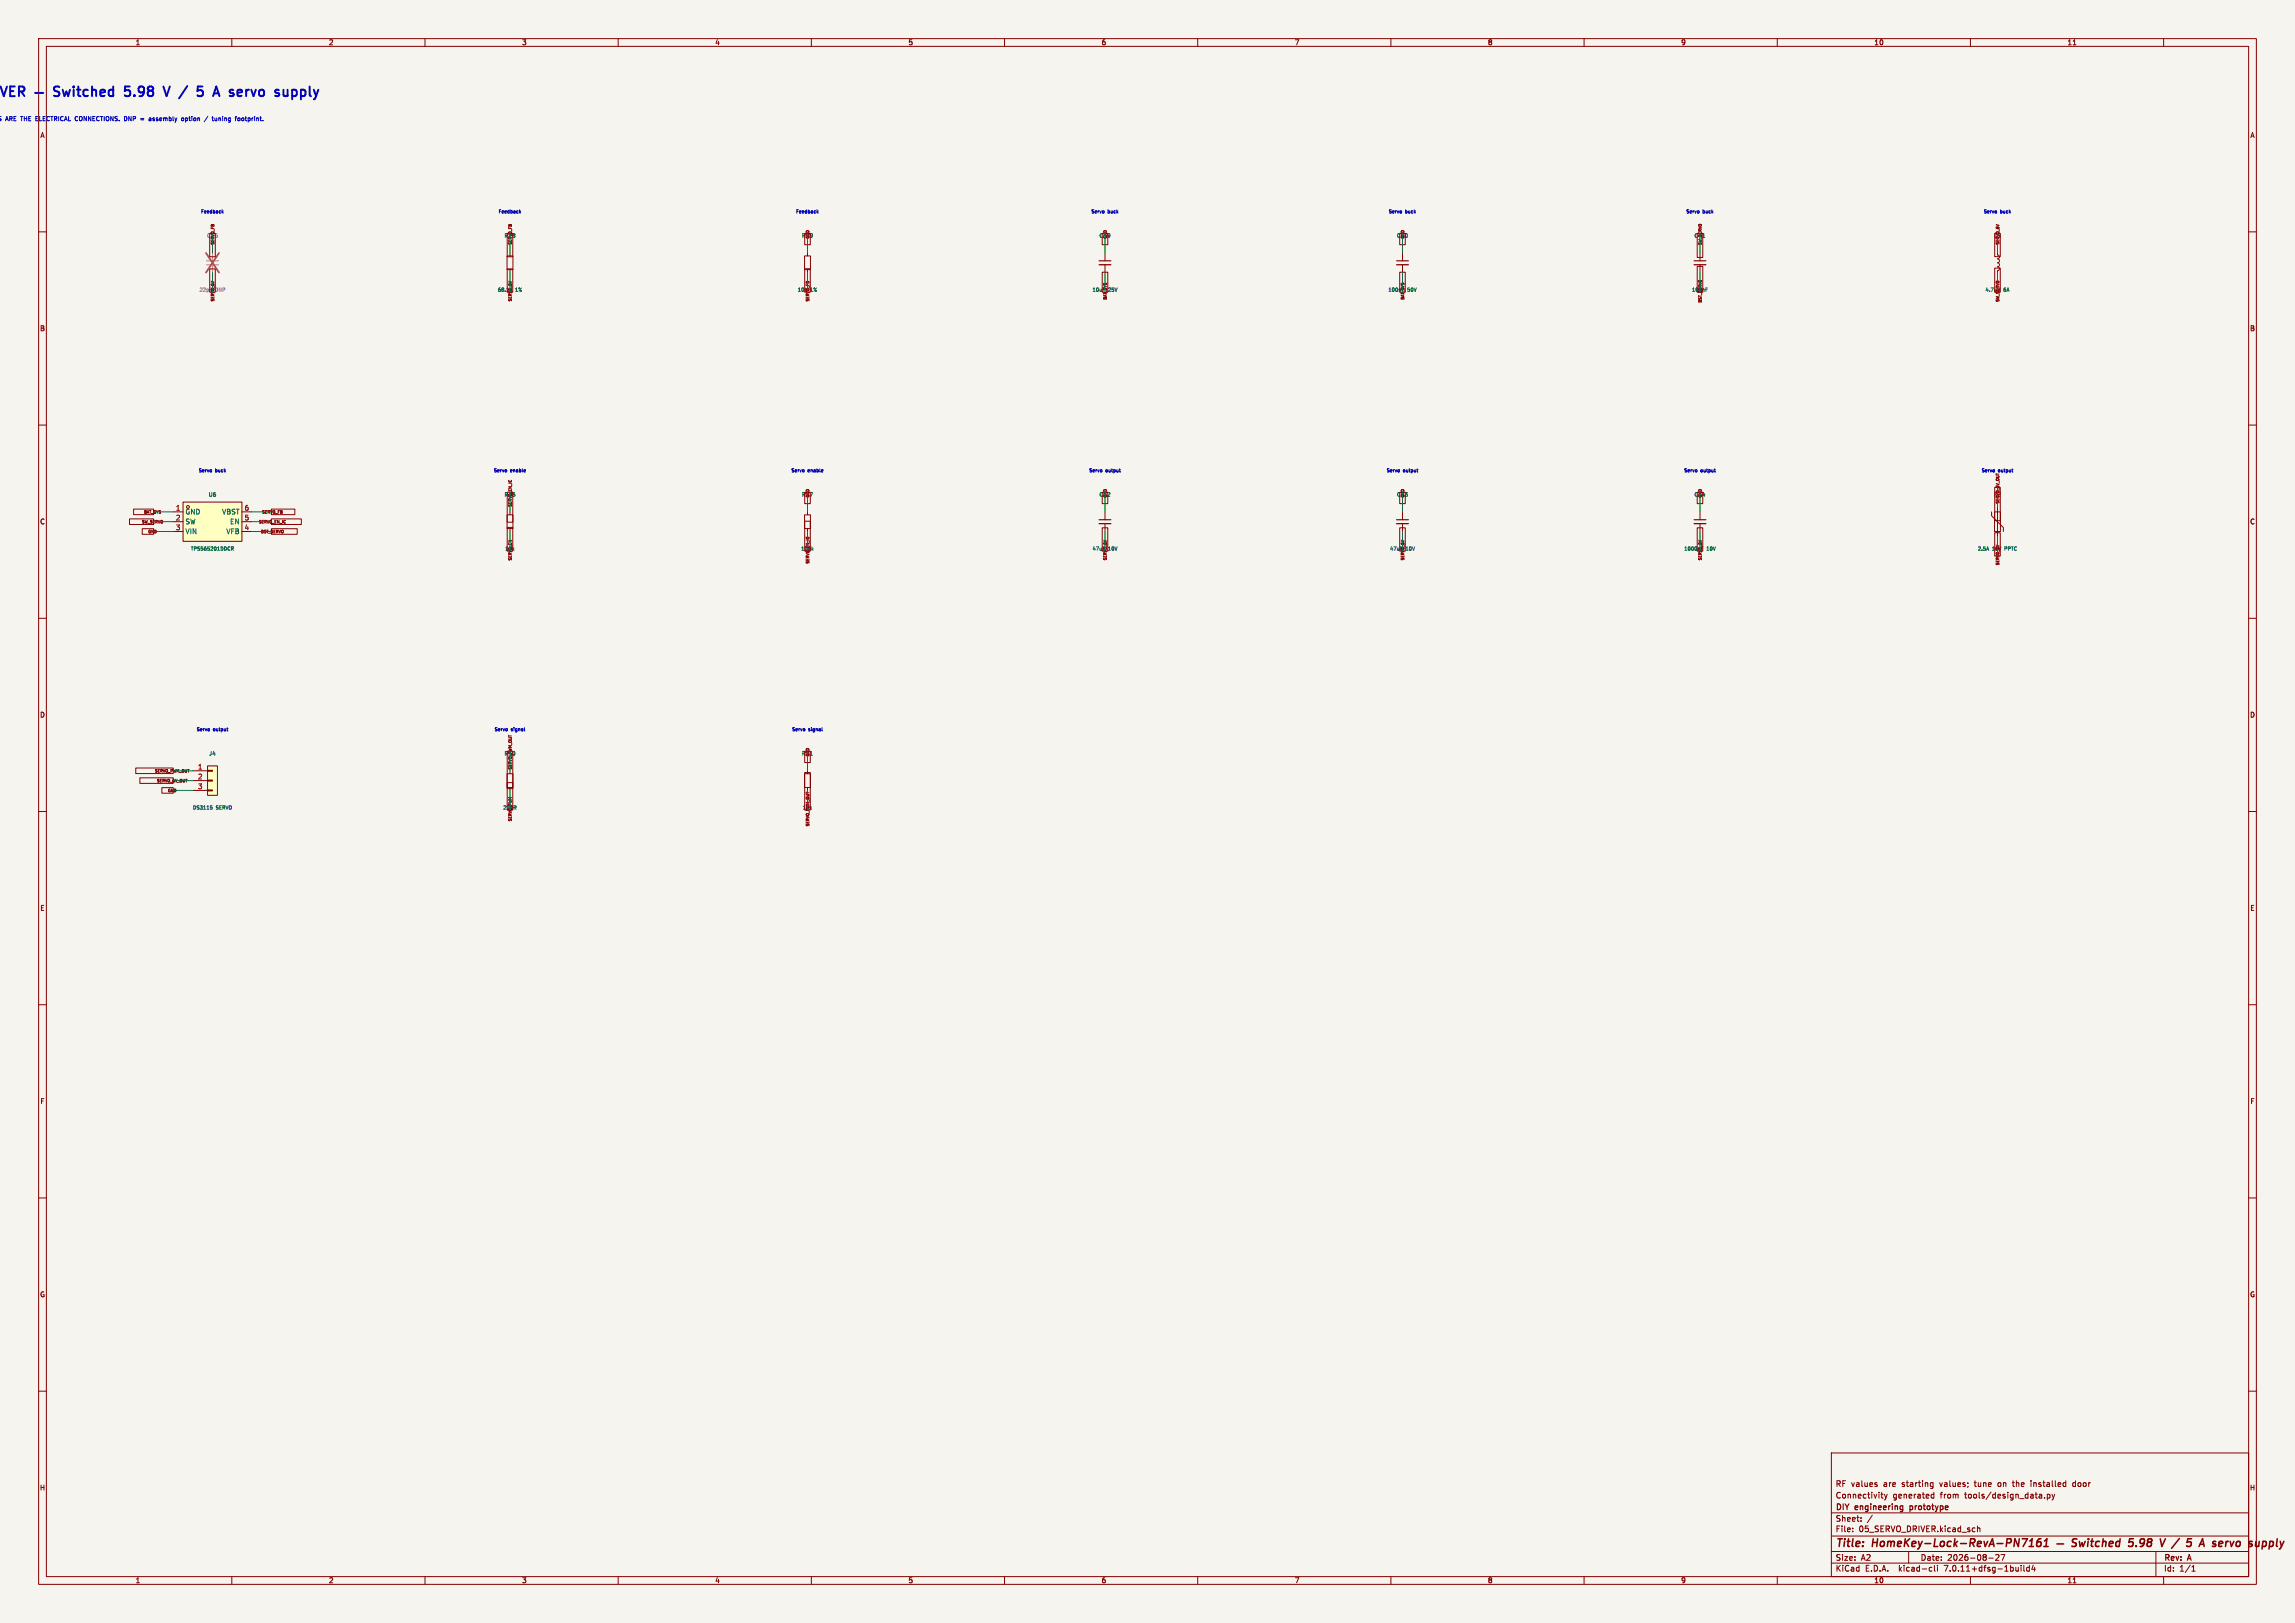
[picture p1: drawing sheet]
<svg xmlns="http://www.w3.org/2000/svg" width="594mm" height="420mm" viewBox="0 0 594 420" stroke-linecap="round" stroke-linejoin="round" font-family="sans-serif">
<defs><g id="words">
<g font-size="3.5" fill="#0000c2">
<text x=".2" y="25.8">IVER</text>
<text x="36.3" y="25.8">5.98</text>
<text x="52.6" y="25.8">/</text>
<text x="58.1" y="25.8">5</text>
<text x="63.4" y="25.8">A</text>
<text x="68.5" y="25.8">servo</text>
<text x="81.2" y="25.8">supply</text>
</g>
<g font-size="2.8" fill="#840000">
<text x="475" y="400.9">Title:</text>
<text x="484.7" y="400.9">HomeKey-Lock-RevA-PN7161</text>
<text x="553.4" y="400.9">5.98</text>
<text x="562.4" y="400.9">V /</text>
<text x="570.9" y="400.9">5</text>
<text x="575.1" y="400.9">A</text>
<text x="579.2" y="400.9">servo</text>
<text x="589.4" y="400.9">supp</text>
</g>
<g font-size="2.1" fill="#840000">
<text x="475" y="388">Connectivity</text>
<text x="475" y="385">RF values</text>
<text x="487.5" y="385">are</text>
<text x="489.9" y="388">generated</text>
<text x="492.4" y="385">starting</text>
<text x="502.2" y="388">from</text>
<text x="502.3" y="385">values;</text>
<text x="508.7" y="388">tools/design_data.py</text>
<text x="511.5" y="385">tune</text>
<text x="517.7" y="385">on</text>
<text x="521.7" y="385">the</text>
<text x="526.5" y="385">installed</text>
<text x="537.5" y="385">door</text>
<text x="475" y="394">Sheet:</text>
<text x="475" y="391.2">DIY</text>
<text x="480.2" y="391.2">engineering</text>
<text x="495" y="391.2">prototype</text>
<text x="475" y="396.7">File:</text>
<text x="481.1" y="396.7">05_SERVO_DRIVER.kicad_sch</text>
<text x="475" y="406.9">KiCad</text>
<text x="475" y="404.1">Size:</text>
<text x="481.7" y="404.1">A2</text>
<text x="482.7" y="406.9">E.D.A.</text>
<text x="491.6" y="406.9">kicad-cli</text>
<text x="497" y="404.1">Date:</text>
<text x="503.5" y="406.9">7.0.11+dfsg-1build4</text>
<text x="504" y="404.1">2026-08-27</text>
<text x="560" y="404.3">Rev:</text>
<text x="560" y="406.9">Id:</text>
<text x="564.1" y="406.9">1/1</text>
<text x="566.4" y="404.3">A</text>
</g>
<g font-size="1.8" fill="#840000">
<text x="35" y="11.9">1</text>
<text x="85" y="11.9">2</text>
<text x="135" y="11.9">3</text>
<text x="185" y="11.9">4</text>
<text x="235" y="11.9">5</text>
<text x="285" y="11.9">6</text>
<text x="335" y="11.9">7</text>
<text x="385" y="11.9">8</text>
<text x="435" y="11.9">9</text>
<text x="485" y="11.9">10</text>
<text x="535" y="11.9">11</text>
<text x="10.3" y="35.9">A</text>
<text x="582.3" y="35.9">A</text>
<text x="10.3" y="85.9">B</text>
<text x="582.3" y="85.9">B</text>
<text x="10.3" y="135.9">C</text>
<text x="582.3" y="135.9">C</text>
<text x="10.3" y="185.9">D</text>
<text x="582.3" y="185.9">D</text>
<text x="10.3" y="235.9">E</text>
<text x="582.3" y="235.9">E</text>
<text x="10.3" y="285.9">F</text>
<text x="582.3" y="285.9">F</text>
<text x="10.3" y="335.9">G</text>
<text x="582.3" y="335.9">G</text>
<text x="10.2" y="385.9">H</text>
<text x="582.2" y="385.9">H</text>
<text x="35" y="409.9">1</text>
<text x="85" y="409.9">2</text>
<text x="135" y="409.9">3</text>
<text x="185" y="409.9">4</text>
<text x="235" y="409.9">5</text>
<text x="285" y="409.9">6</text>
<text x="335" y="409.9">7</text>
<text x="385" y="409.9">8</text>
<text x="435" y="409.9">9</text>
<text x="485" y="409.9">10</text>
<text x="535" y="409.9">11</text>
</g>
<g font-size="1.8" fill="#a90000">
<text x="45.4" y="132.2">1</text>
<text x="45.4" y="134.7">2</text>
<text x="45.4" y="137.3">3</text>
<text x="63.2" y="137.3">4</text>
<text x="63.2" y="134.7">5</text>
<text x="63.2" y="132.2">6</text>
<text x="51.1" y="199.2">1</text>
<text x="51.1" y="201.7">2</text>
<text x="51.1" y="204.3">3</text>
</g>
<g font-size="1.8" fill="#006464">
<text x="47.9" y="133.3">GND</text>
<text x="47.9" y="135.9">SW</text>
<text x="57.4" y="133.3">VBST</text>
<text x="59.4" y="135.9">EN</text>
<text x="47.9" y="138.4">VIN</text>
<text x="58.5" y="138.4">VFB</text>
</g>
<g font-size="1.5" fill="#0000c2">
<text x="-.5" y="31.5">S</text>
<text x="1.7" y="31.5">ARE THE ELECTRICAL CONNECTIONS.</text>
<text x="33.3" y="31.5">DNP</text>
<text x="37.7" y="31.5">=</text>
<text x="40.1" y="31.5">assembly</text>
<text x="48.8" y="31.5">option</text>
<text x="55" y="31.5">/</text>
<text x="57.2" y="31.5">tuning</text>
<text x="63.4" y="31.5">footprint.</text>
</g>
<g font-size="1.4" fill="#840000">
<text x="53.3" y="61.8">C45</text>
<text x="130.3" y="61.8">R28</text>
<text x="438.3" y="61.8">C41</text>
<text x="515.9" y="61.8">L5</text>
<text x="130.3" y="128.8">R26</text>
<text x="515.9" y="128.8">F2</text>
<text x="130.3" y="195.8">R30</text>
</g>
<g font-size="1.4" fill="#006464">
<text x="207.3" y="61.8">R29</text>
<text x="284.3" y="61.8">C39</text>
<text x="361.3" y="61.8">C40</text>
<text x="53.8" y="128.8">U6</text>
<text x="207.3" y="128.8">R27</text>
<text x="284.3" y="128.8">C42</text>
<text x="361.3" y="128.8">C43</text>
<text x="438.3" y="128.8">C44</text>
<text x="53.9" y="195.8">J4</text>
<text x="207.3" y="195.8">R31</text>
</g>
<g font-size="1.3" fill="#840000">
<text x="51.5" y="75.7">22pF</text>
<text x="128.7" y="75.7">68.1k</text>
<text x="206.4" y="75.7">10k</text>
<text x="282.6" y="75.7">10uF</text>
<text x="359.2" y="75.7">100nF</text>
<text x="437.8" y="75.7">100nF</text>
<text x="513.8" y="75.7">4.7uH</text>
<text x="130.6" y="142.7">10k</text>
<text x="207.2" y="142.7">100k</text>
<text x="282.6" y="142.7">47uF</text>
<text x="359.6" y="142.7">47uF</text>
<text x="435.8" y="142.7">1000uF</text>
<text x="515.7" y="142.7">16V</text>
<text x="130.1" y="209.7">220R</text>
<text x="207.6" y="209.7">10k</text>
</g>
<text font-size="1.3" fill="#939391" x="55.8" y="75.7">DNP</text>
<g font-size="1.3" fill="#006464">
<text x="133.4" y="75.7">1%</text>
<text x="209.8" y="75.7">1%</text>
<text x="286.9" y="75.7">25V</text>
<text x="364.3" y="75.7">50V</text>
<text x="518.6" y="75.7">6A</text>
<text x="49.3" y="142.7">TPS565201DDCR</text>
<text x="286.9" y="142.7">10V</text>
<text x="363.9" y="142.7">10V</text>
<text x="441.7" y="142.7">10V</text>
<text x="511.8" y="142.7">2.5A</text>
<text x="519.1" y="142.7">PPTC</text>
<text x="49.8" y="209.7">DS3115</text>
<text x="55.9" y="209.7">SERVO</text>
</g>
<g font-size="1.2" fill="#0000c2">
<text x="51.9" y="55.4">Feedback</text>
<text x="128.9" y="55.4">Feedback</text>
<text x="205.9" y="55.4">Feedback</text>
<text x="282.3" y="55.4">Servo</text>
<text x="286.8" y="55.4">buck</text>
<text x="359.3" y="55.4">Servo</text>
<text x="363.8" y="55.4">buck</text>
<text x="436.3" y="55.4">Servo</text>
<text x="440.8" y="55.4">buck</text>
<text x="513.3" y="55.4">Servo</text>
<text x="517.8" y="55.4">buck</text>
<text x="51.3" y="122.4">Servo</text>
<text x="55.8" y="122.4">buck</text>
<text x="127.7" y="122.4">Servo</text>
<text x="132.1" y="122.4">enable</text>
<text x="204.7" y="122.4">Servo</text>
<text x="209.1" y="122.4">enable</text>
<text x="281.7" y="122.4">Servo</text>
<text x="286.2" y="122.4">output</text>
<text x="358.7" y="122.4">Servo</text>
<text x="363.2" y="122.4">output</text>
<text x="435.7" y="122.4">Servo</text>
<text x="440.2" y="122.4">output</text>
<text x="512.7" y="122.4">Servo</text>
<text x="517.2" y="122.4">output</text>
<text x="50.7" y="189.4">Servo</text>
<text x="55.2" y="189.4">output</text>
<text x="127.8" y="189.4">Servo</text>
<text x="132.3" y="189.4">signal</text>
<text x="204.8" y="189.4">Servo</text>
<text x="209.3" y="189.4">signal</text>
</g>
<g font-size="1" fill="#840000">
<text x="55.6" y="63.5" transform="rotate(-90 55.6 63.5)">SERVO_FB</text>
<text x="132.6" y="63.5" transform="rotate(-90 132.6 63.5)">SERVO_FB</text>
<text x="209.6" y="61.9" transform="rotate(-90 209.6 61.9)">GND</text>
<text x="286.6" y="61.9" transform="rotate(-90 286.6 61.9)">GND</text>
<text x="363.6" y="61.9" transform="rotate(-90 363.6 61.9)">GND</text>
<text x="440.6" y="63.5" transform="rotate(-90 440.6 63.5)">SW_SERVO</text>
<text x="517.6" y="63.4" transform="rotate(-90 517.6 63.4)">SERVO_6V</text>
<text x="286.6" y="77.7" transform="rotate(-90 286.6 77.7)">BAT_SYS</text>
<text x="363.6" y="77.7" transform="rotate(-90 363.6 77.7)">BAT_SYS</text>
<text x="55.6" y="78.1" transform="rotate(-90 55.6 78.1)">SERVO_6V</text>
<text x="132.6" y="78.1" transform="rotate(-90 132.6 78.1)">SERVO_6V</text>
<text x="209.6" y="78.2" transform="rotate(-90 209.6 78.2)">SERVO_FB</text>
<text x="440.6" y="78.5" transform="rotate(-90 440.6 78.5)">BST_SERVO</text>
<text x="517.6" y="78.2" transform="rotate(-90 517.6 78.2)">SW_SERVO</text>
<text x="132.6" y="131.3" transform="rotate(-90 132.6 131.3)">SERVO_EN_IC</text>
<text x="209.6" y="128.9" transform="rotate(-90 209.6 128.9)">GND</text>
<text x="286.6" y="128.9" transform="rotate(-90 286.6 128.9)">GND</text>
<text x="363.6" y="128.9" transform="rotate(-90 363.6 128.9)">GND</text>
<text x="440.6" y="128.9" transform="rotate(-90 440.6 128.9)">GND</text>
<text x="517.6" y="130.5" transform="rotate(-90 517.6 130.5)">SERVO_6V_OUT</text>
<text x="36.6" y="135.6">SW_SERVO</text>
<text x="37.1" y="133.1">BAT_SYS</text>
<text x="66.9" y="135.6">SERVO_EN_IC</text>
<text x="67.7" y="133.1">SERVO_FB</text>
<text x="38.2" y="138.2">GND</text>
<text x="67.4" y="138.2">BST_SERVO</text>
<text x="132.6" y="145.2" transform="rotate(-90 132.6 145.2)">SERVO_EN</text>
<text x="209.6" y="146" transform="rotate(-90 209.6 146)">SERVO_EN_IC</text>
<text x="286.6" y="145.1" transform="rotate(-90 286.6 145.1)">SERVO_6V</text>
<text x="363.6" y="145.1" transform="rotate(-90 363.6 145.1)">SERVO_6V</text>
<text x="440.6" y="145.1" transform="rotate(-90 440.6 145.1)">SERVO_6V</text>
<text x="517.6" y="146.4" transform="rotate(-90 517.6 146.4)">SERVO_6V</text>
<text x="209.6" y="195.9" transform="rotate(-90 209.6 195.9)">GND</text>
<text x="39.9" y="200.1">SERVO_PWM_OUT</text>
<text x="40.5" y="202.6">SERVO_6V_OUT</text>
<text x="132.6" y="199.3" transform="rotate(-90 132.6 199.3)">SERVO_PWM_OUT</text>
<text x="43.3" y="205.2">GND</text>
<text x="132.6" y="212.7" transform="rotate(-90 132.6 212.7)">SERVO_PWM</text>
<text x="209.6" y="214" transform="rotate(-90 209.6 214)">SERVO_PWM_OUT</text>
</g>
</g></defs>
<path d="M0 0h594v420h-594z" fill="#f5f4ef" stroke="#f5f4ef" stroke-width=".26"/>
<g fill="none" stroke="#840000" stroke-width=".26">
<path d="M10 10h574v400h-574zM12 12h570v396h-570zM60 10v2M110 10v2M160 10v2M210 10v2M260 10v2M310 10v2M360 10v2M410 10v2M460 10v2M510 10v2"/>
<path d="M536.6 11.6h.7M560 10v2M10 60h2M582 60h2M54.3 60.4h1.4v6.1h-1.4zM54.3 69.6h1.4v6h-1.4zM131.2 66.2h1.6v3.6h-1.6zM131.3 60.4h1.4v6.1h-1.4zM131.3 69.6h1.4v6h-1.4zM132 65.5v.7M132 69.8v.7M208.2 66.2h1.6v3.6h-1.6z"/>
<path d="M208.3 60.4h1.4v2.9h-1.4zM208.3 69.6h1.4v6h-1.4zM209 65.5v.7M209 69.8v.7M285.3 60.4h1.4v2.9h-1.4zM285.3 70.4h1.4v5.2h-1.4zM286 65.5v2M286 68.5v2M362.3 60.4h1.4v2.9h-1.4zM362.3 70.4h1.4v5.2h-1.4zM363 65.5v2M363 68.5v2"/>
<path d="M439.3 60.4h1.4v6.2h-1.4zM439.3 68.9h1.4v6.7h-1.4zM440 65.5v2M440 68.5v2M516.3 60.4h1.4v6h-1.4zM516.3 69.4h1.4v6.2h-1.4zM517 65.5v.5l.4 .1 .1 .3-.1 .4-.4 .2 .4 .1 .1 .4-.1 .3-.4 .2 .4 .2 .1 .3-.1 .3-.4 .2 .4 .2 .1 .3-.1 .4-.4 .1v.5M10 110h2M582 110h2M33.5 134.3h6.3v1.4h-6.3zM34.6 131.7h5.2v1.5h-5.2zM36.8 136.8h3v1.5h-3z"/>
<path d="M44.8 132.5h2.6M44.8 135h2.6M44.8 137.5h2.6M47.4 129.9h15.2v10.2h-15.2zM62.6 132.5h2.6M62.6 135h2.6M62.6 137.5h2.6M70.2 136.8h6.7v1.5h-6.7zM70.2 134.3h7.8v1.4h-7.8zM70.2 131.7h6.1v1.5h-6.1zM131.2 133.2h1.6v3.6h-1.6zM131.3 136.5h1.4v6.1h-1.4z"/>
<path d="M131.3 127.4h1.4v7.7h-1.4zM132 132.5v.7M132 136.8v.7M208.2 133.2h1.6v3.6h-1.6zM208.3 127.4h1.4v2.9h-1.4zM208.3 134.9h1.4v7.7h-1.4zM209 132.5v.7M209 136.8v.7M285.3 127.4h1.4v2.9h-1.4zM285.3 136.6h1.4v6h-1.4zM286 132.5v2M286 135.5v2"/>
<path d="M362.3 127.4h1.4v2.9h-1.4zM362.3 136.6h1.4v6h-1.4zM363 132.5v2M363 135.5v2M439.3 127.4h1.4v2.9h-1.4zM439.3 136.6h1.4v6h-1.4zM440 132.5v2M440 135.5v2M515.5 132.5v1l3 3v1M516.2 132.5h1.6v5h-1.6zM516.3 126.1h1.4v8.7h-1.4zM516.3 137.9h1.4v6h-1.4z"/>
<path d="M517 131.2v7.6M10 160h2M582 160h2M35.1 198.7h9.7v1.5h-9.7zM49.9 199.5h3.8M53.7 199.3h1.3v.3h-1.3zM53.7 198.2h2.6v7.6h-2.6zM131.3 194.4h1.4v9.7h-1.4zM132 199.5v.7M208.3 199.9h1.4v9.7h-1.4zM208.3 194.4h1.4v2.9h-1.4zM209 199.5v.7"/>
<path d="M10 210h2M36.2 201.3h8.6v1.4h-8.6zM41.9 203.8h2.9v1.5h-2.9zM49.9 202h3.8M49.9 204.5h3.8M53.7 204.4h1.3v.3h-1.3zM53.7 201.9h1.3v.2h-1.3zM131.2 200.2h1.6v3.6h-1.6zM131.3 202.5h1.4v7.1h-1.4zM132 203.8v.7M208.2 200.2h1.6v3.6h-1.6zM209 203.8v.7"/>
<path d="M582 210h2M10 260h2M582 260h2M10 310h2M582 310h2M10 360h2M474 376h108v32h-108zM582 360h2M474 397.5h108M474 391.5h108M479.5 396.2v.2M479.5 395.4v.2"/>
<path d="M481.7 393.5v.2M481.7 392.7v.2M484.6 392.1l-1.3 1.9M485.7 384.2l.2 .2-.2 .3M485.7 383.7h.1M486.8 386.7h.6M487 387.5l.4 .2M487.7 386.7l.4 1M488.1 387.7l-.4 .5M488.5 386.7l-.4 1M499.7 384.6h.6M499.7 383.7h.6"/>
<path d="M499.9 387.5l.6 .1M500.3 383.7v1.2l-.5 .3M500.5 386.7l-.6 .1M500.5 386.2v1.5M511.8 394.9v1.5M511.8 395.5l.6-.1 .1 1M520.8 383.7h.6M525.7 383.2v.1M525.7 383.7v1M529.2 387.5v.2M529.9 386.7h.4l.3 .3-.1 .6h-.6M529.9 386.7v1.5"/>
<path d="M531.1 386.7l.4 1M531.5 387.7l-.4 .5M531.8 386.7l-.3 1M537 383.7l-.5 .3v.5l.5 .2M60 408v2M110 408v2M160 408v2M210 408v2M260 408v2M310 408v2M360 408v2M410 408v2"/>
<path d="M460 408v2M474 404.5h108M474 401.5h108M494 401.5v3M499.6 405.6h.4M500 406.5l-.4 .1M500.7 405.1v1.3l.2 .2M501.5 405.1v.1M501.5 405.6v1M510 408v2M514.7 403.2h1.2M517.3 402.4v.5l-.8 .9h.9"/>
<path d="M518.9 402.3l-.7 1.5M523.1 405.1v.1M523.1 405.6v1M523.8 405.1v1.3l.2 .2M525.2 405.6h-.4l-.3 .3 .2 .6h.5M525.2 405.1v1.5M526.2 405l-.3 1.1h.9M526.6 405.6v1M536.6 409.6h.7M558 401.5v6.5M560 408v2M567.3 406.6h.9"/>
<path d="M567.3 405.5l.4-.4v1.5"/>
<circle cx="48.6" cy="131.2" r=".38"/>
</g>
<g fill="none" stroke="#840000" stroke-width=".4">
<path d="M525.3 398.8l.7-.6-.3 2M528.3 398.2l-.6 .1a1.38 1.38 0 0 0-.3 1.9l.7-.2 .2-.7-.3-.3-.6 .1-.2 .2M529.1 398.8l.7-.6-.3 2M532.4 399.5h1.7M537.6 398.3l-.8-.1-.3 .2v.6l.8 .3 .1 .5-.4 .4-.8-.1M538.2 398.9l.2 1.3 .5-1 .3 1 .5-1.3M540.5 398.9l-.2 1.3M540.6 398.2l-.1 .2M541.1 398.9h.8M541.5 398.2l-.2 1.7 .4 .3M543.4 399h-.8l-.2 .8 .3 .4 .6-.1M544.3 399.1l.3-.2 .4 .1v1.2"/>
<path d="M544.4 398.2l-.3 2M545.9 399.5l1-.2-.1-.3-.5-.1-.3 .2-.1 1h.8M548.6 399h-.7l-.3 .8 .3 .4 .6-.1M548.7 398.2l-.2 2M552.2 398.2h-1l-.2 .9 .3-.1 .7 .1 .1 .2-.2 .7-.3 .2-.7-.2M560.5 398.2l-1 2M569.4 399.6h1M578.2 398.9l-.7 1.3M587.5 399l.6-.1 .3 .3-.2 .8-.7 .2M589.4 398.2l-.2 1.7M525.2 400.2h1.1M529 400.2h1.1"/>
<path d="M569.2 400.2l.9-2 .4 2"/>
</g>
<path d="M284.5 67.5h3M361.5 67.5h3M438.5 67.5h3M284.5 134.5h3M361.5 134.5h3M438.5 134.5h3M494.3 389.7v1.5M494.3 390.6l.2 .1M494.5 389.7h-.2" fill="none" stroke="#840000" stroke-width=".3"/>
<path d="M53.5 68.5h3" fill="none" stroke="#9c9b98" stroke-width=".33"/>
<path d="M53.5 67.5h3" fill="none" stroke="#9c9b98" stroke-width=".3"/>
<path d="M55 65.5v2M55 68.5v2" fill="none" stroke="#9c9b98" stroke-width=".26"/>
<path d="M54.4 74.5h.4" fill="none" stroke="#939391" stroke-width=".26"/>
<path d="M53.3 65.5l3.4 5M56.7 65.5l-3.4 5" fill="none" stroke="#eb3a3d" stroke-width=".46"/>
<path d="M284.5 68.5h3M361.5 68.5h3M438.5 68.5h3M284.5 135.5h3M361.5 135.5h3M438.5 135.5h3" fill="none" stroke="#840000" stroke-width=".33"/>
<g fill="none" stroke="#006464" stroke-width=".26">
<path d="M285.5 74.5h.4M440.7 61.5h.6M441.5 74.5h.4M441.5 74.9h.3M59.9 142l.4-.1 .1-.3-.5-.1v.9M60.1 142l.3 .4M210.2 142.1l.3 .3M210.5 141.8l-.4 .4M285.5 141.5h.4M362.5 141.5h.4M209.7 195.5h.6M54.5 208.5h.4"/>
<path d="M54.6 208.9l.3 .1v.4h-.3M133.3 209l.3 .4M133.5 208.6v.3"/>
</g>
<g fill="#ffffc2" stroke="#ffffc2" stroke-width=".26">
<path d="M47.4 129.9h15.2v10.2h-15.2z"/>
<path d="M53.7 198.2h2.6v7.6h-2.6z"/>
</g>
<g fill="none" stroke="#0000c2" stroke-width=".26">
<path d="M32.2 30.1a.56 .56 0 0 1 .7 .6 .56 .56 0 0 1-.7 .5M36.4 30.7h.8M36.4 31h.8M39 30.6l.1 .6M39.1 31.2h-.1M39.1 30.8h-.1M39.6 31.2h.1M39.7 30.5l-.1 .2 .1 .2M47.1 30.6l.3-.1 .2 .2-.1 .5h-.4M48 31.2h.4M48.4 30.5l-.4 .1v1M53.8 30.1l-.9 1.4"/>
<path d="M56.1 30.5v.7M56.1 31.1l-.2 .1M56.6 30.5v.7M56.8 30.5l-.2 .1M61.8 30.5l.3 .2v.4l-.3 .1M63 30.6l-.2-.1-.3 .2 .2 .5h.3M57.6 54.8l.2 .3M57.8 54.6l-.3 .3M134.5 54.8l.3 .3M134.8 54.6l-.3 .3M211.5 54.8l.3 .3M211.8 54.6l-.3 .3"/>
</g>
<g fill="none" stroke="#0000c2" stroke-width=".5">
<path d="M9.1 24h2.1M15.4 22.5l-1-.1-.4 .5 .2 .6 1.1 .4v.7l-.4 .3-.9-.1M16.2 23.2l.5 1.7 .5-1.2 .4 1.2 .5-1.7M19.1 22.4v.2M19.1 23.2v1.7M19.9 23.2h1M20.3 22.4v2.1l.1 .3 .5 .1M22.8 23.3l-.8-.1-.4 .5v.7l.2 .4h1M23.8 23.5a.62 .62 0 0 1 1.1 .1v1.3M23.8 22.4v2.5M26 24l1.2-.2-.2-.5-.7-.1-.3 .4 .1 1.2h.9M29.3 23.3l-.7-.1-.5 .5v.7l.3 .4h.9"/>
<path d="M29.3 22.4v2.5M33.6 22.4h-1.2l-.1 1.2 .3-.3 .9 .2 .2 .3-.1 .8-.4 .3h-.6l-.3-.3M34.8 24.6v.3M48.5 22.3l-2.2 3.2M51.1 24.6l.4 .3M52.4 22.4h-1.2l-.1 1.2 .4-.3M55.1 24.9l.9-2.5 .8 2.5M55.4 24.2h1.2M62.3 23.2h-.5l-.3 .4 .1 1.2 .7 .1M62.6 23.8l-1.1 .2M67 24.4l.5 .5M67.5 23.2l-.5 .5"/>
<path d="M78.8 23.3l.3 .4v.7l-.3 .4"/>
</g>
<g fill="none" stroke="#009600" stroke-width=".26">
<path d="M55 60.4v5.1M55 70.5v5.1M132 60.4v5.1M132 70.5v5.1M209 60.4v5.1M209 70.5v5.1M286 60.4v5.1M286 70.5v5.1M363 60.4v5.1M363 70.5v5.1M440 60.4v5.1M440 70.5v5.1"/>
<path d="M517 60.4v5.1M517 70.5v5.1M39.8 132.5h5M39.8 137.5h5M39.8 135h5M65.2 132.5h5M65.2 137.5h5M65.2 135h5M132 127.4v5.1M132 137.5v5.1M209 127.4v5.1M209 137.5v5.1"/>
<path d="M286 127.4v5.1M286 137.5v5.1M363 127.4v5.1M363 137.5v5.1M440 127.4v5.1M440 137.5v5.1M517 126.1v5.1M517 138.8v5.1M44.8 199.5h5.1M132 194.4v5.1M209 194.4v5.1M44.8 204.5h5.1"/>
<path d="M44.8 202h5.1M132 204.5v5.1M209 204.5v5.1"/>
</g>
<use href="#words"/>
</svg>
